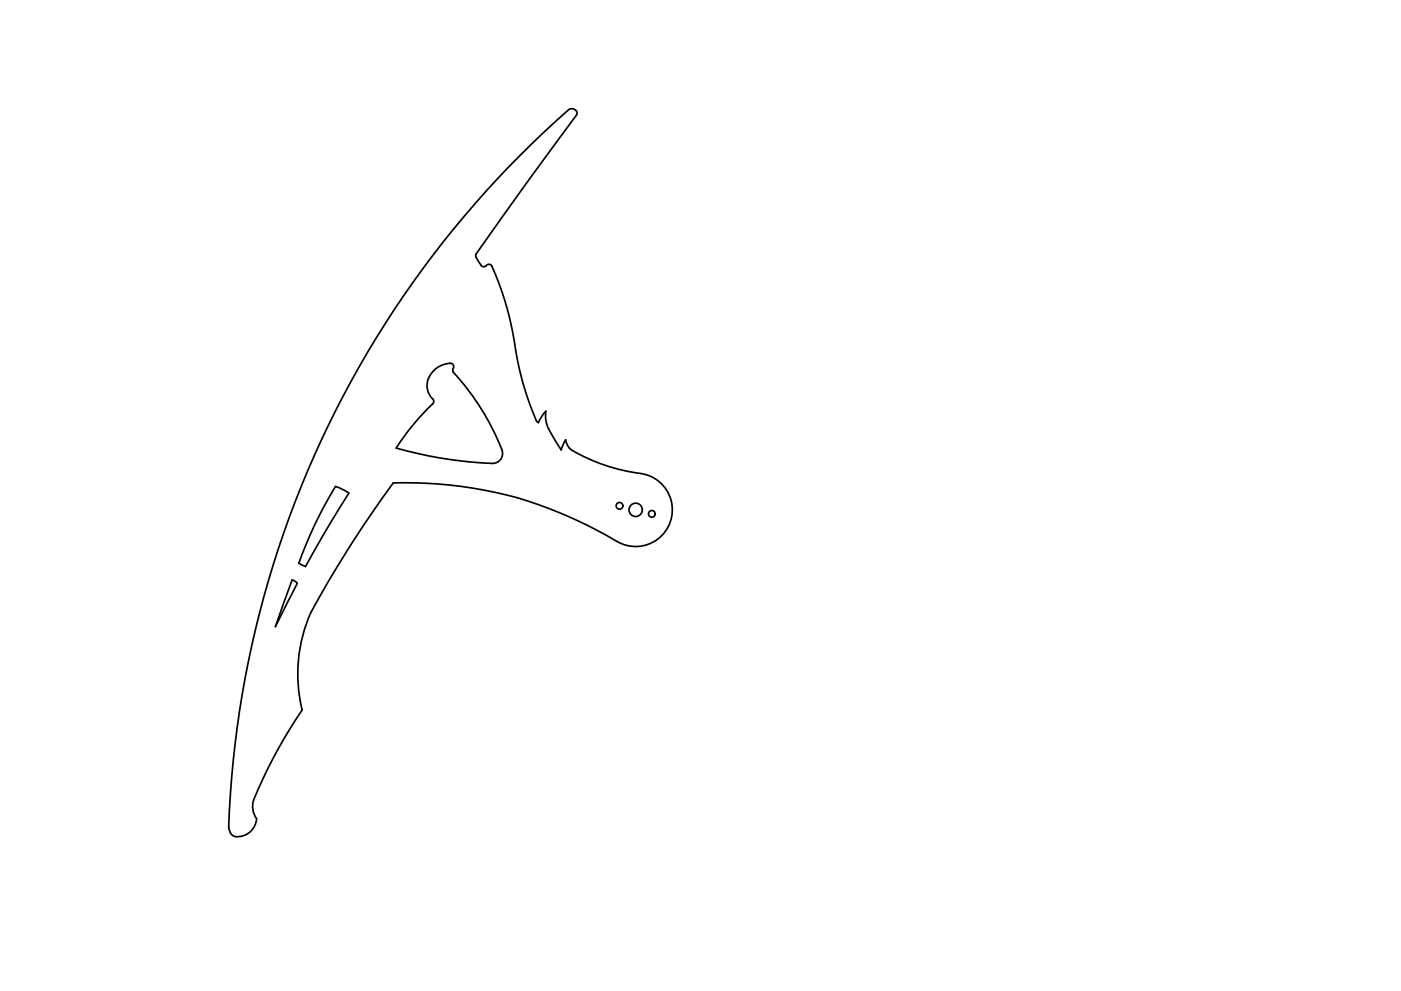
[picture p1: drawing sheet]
<svg xmlns="http://www.w3.org/2000/svg" width="420mm" height="297mm" viewBox="0 0 420 297" stroke-linecap="round" stroke-linejoin="round" font-family="sans-serif">
<!-- layer: Visible -->
<g fill="none" stroke="#000" stroke-width=".51">
<path d="M170.6 32.8a299.6 299.6 0 0 0-102 215.5l.1 .3a2.54 2.54 0 0 0 3.4 2.1 5.8 5.8 0 0 0 4.8-5.3 6.2 6.2 0 0 1-.8-5.7M170.6 32.8a1.47 1.47 0 0 1 1.8 0 1.47 1.47 0 0 1 .5 1.7l-22.7 31.1-7.4 10.5-.2 .5 .2 .5M142.8 77.1l.2 .4a4.6 4.6 0 0 0 2 2.5l.9-.4M145.9 79.6a.99 .99 0 0 1 1.6 .2 97.2 97.2 0 0 1 7.6 27.8 77.2 77.2 0 0 0 6.1 19l.3 .1 .8-1.6 1.4-1.8M128.5 113.5a6 6 0 0 0 1.6 6.5l-.2 .8-5.6 6-5.5 7.5a113.8 113.8 0 0 0 29.8 4.5 3 3 0 0 0 1.9-4 76.6 76.6 0 0 0-14.7-23.4v-.7a1.09 1.09 0 0 0 .2-1.1 1.09 1.09 0 0 0-1-.7 7.5 7.5 0 0 0-6.5 4.6M163.7 123.2a8.8 8.8 0 0 0 .8 5.4l3.8 6.2M169.6 131.8l.3 1 .8 1.4M169.6 131.8l-1.3 3M170.7 134.2l.2 .2a53.1 53.1 0 0 0 22.2 7.7 11 11 0 0 1 7.7 14.8 11 11 0 0 1-15.8 5.4M100.6 145.8l1.8 .7 2.2 1.3-8 13.1-5 8.9-2-1a123.9 123.9 0 0 1 11-23zM87.6 173.8l-5 14 6.5-12.9-.5-.6-1-.5M185 162.3a119.3 119.3 0 0 0-67.1-17.6 340.8 340.8 0 0 0-24.6 38.8 45.2 45.2 0 0 0-2.7 29.3"/>
<path d="M90.6 212.8a148.7 148.7 0 0 0-14.5 26.9"/>
<circle cx="185.8" cy="151.6" r="1.01"/>
<circle cx="190.6" cy="152.8" r="2"/>
<circle cx="195.5" cy="154" r="1.01"/>
</g>
</svg>
